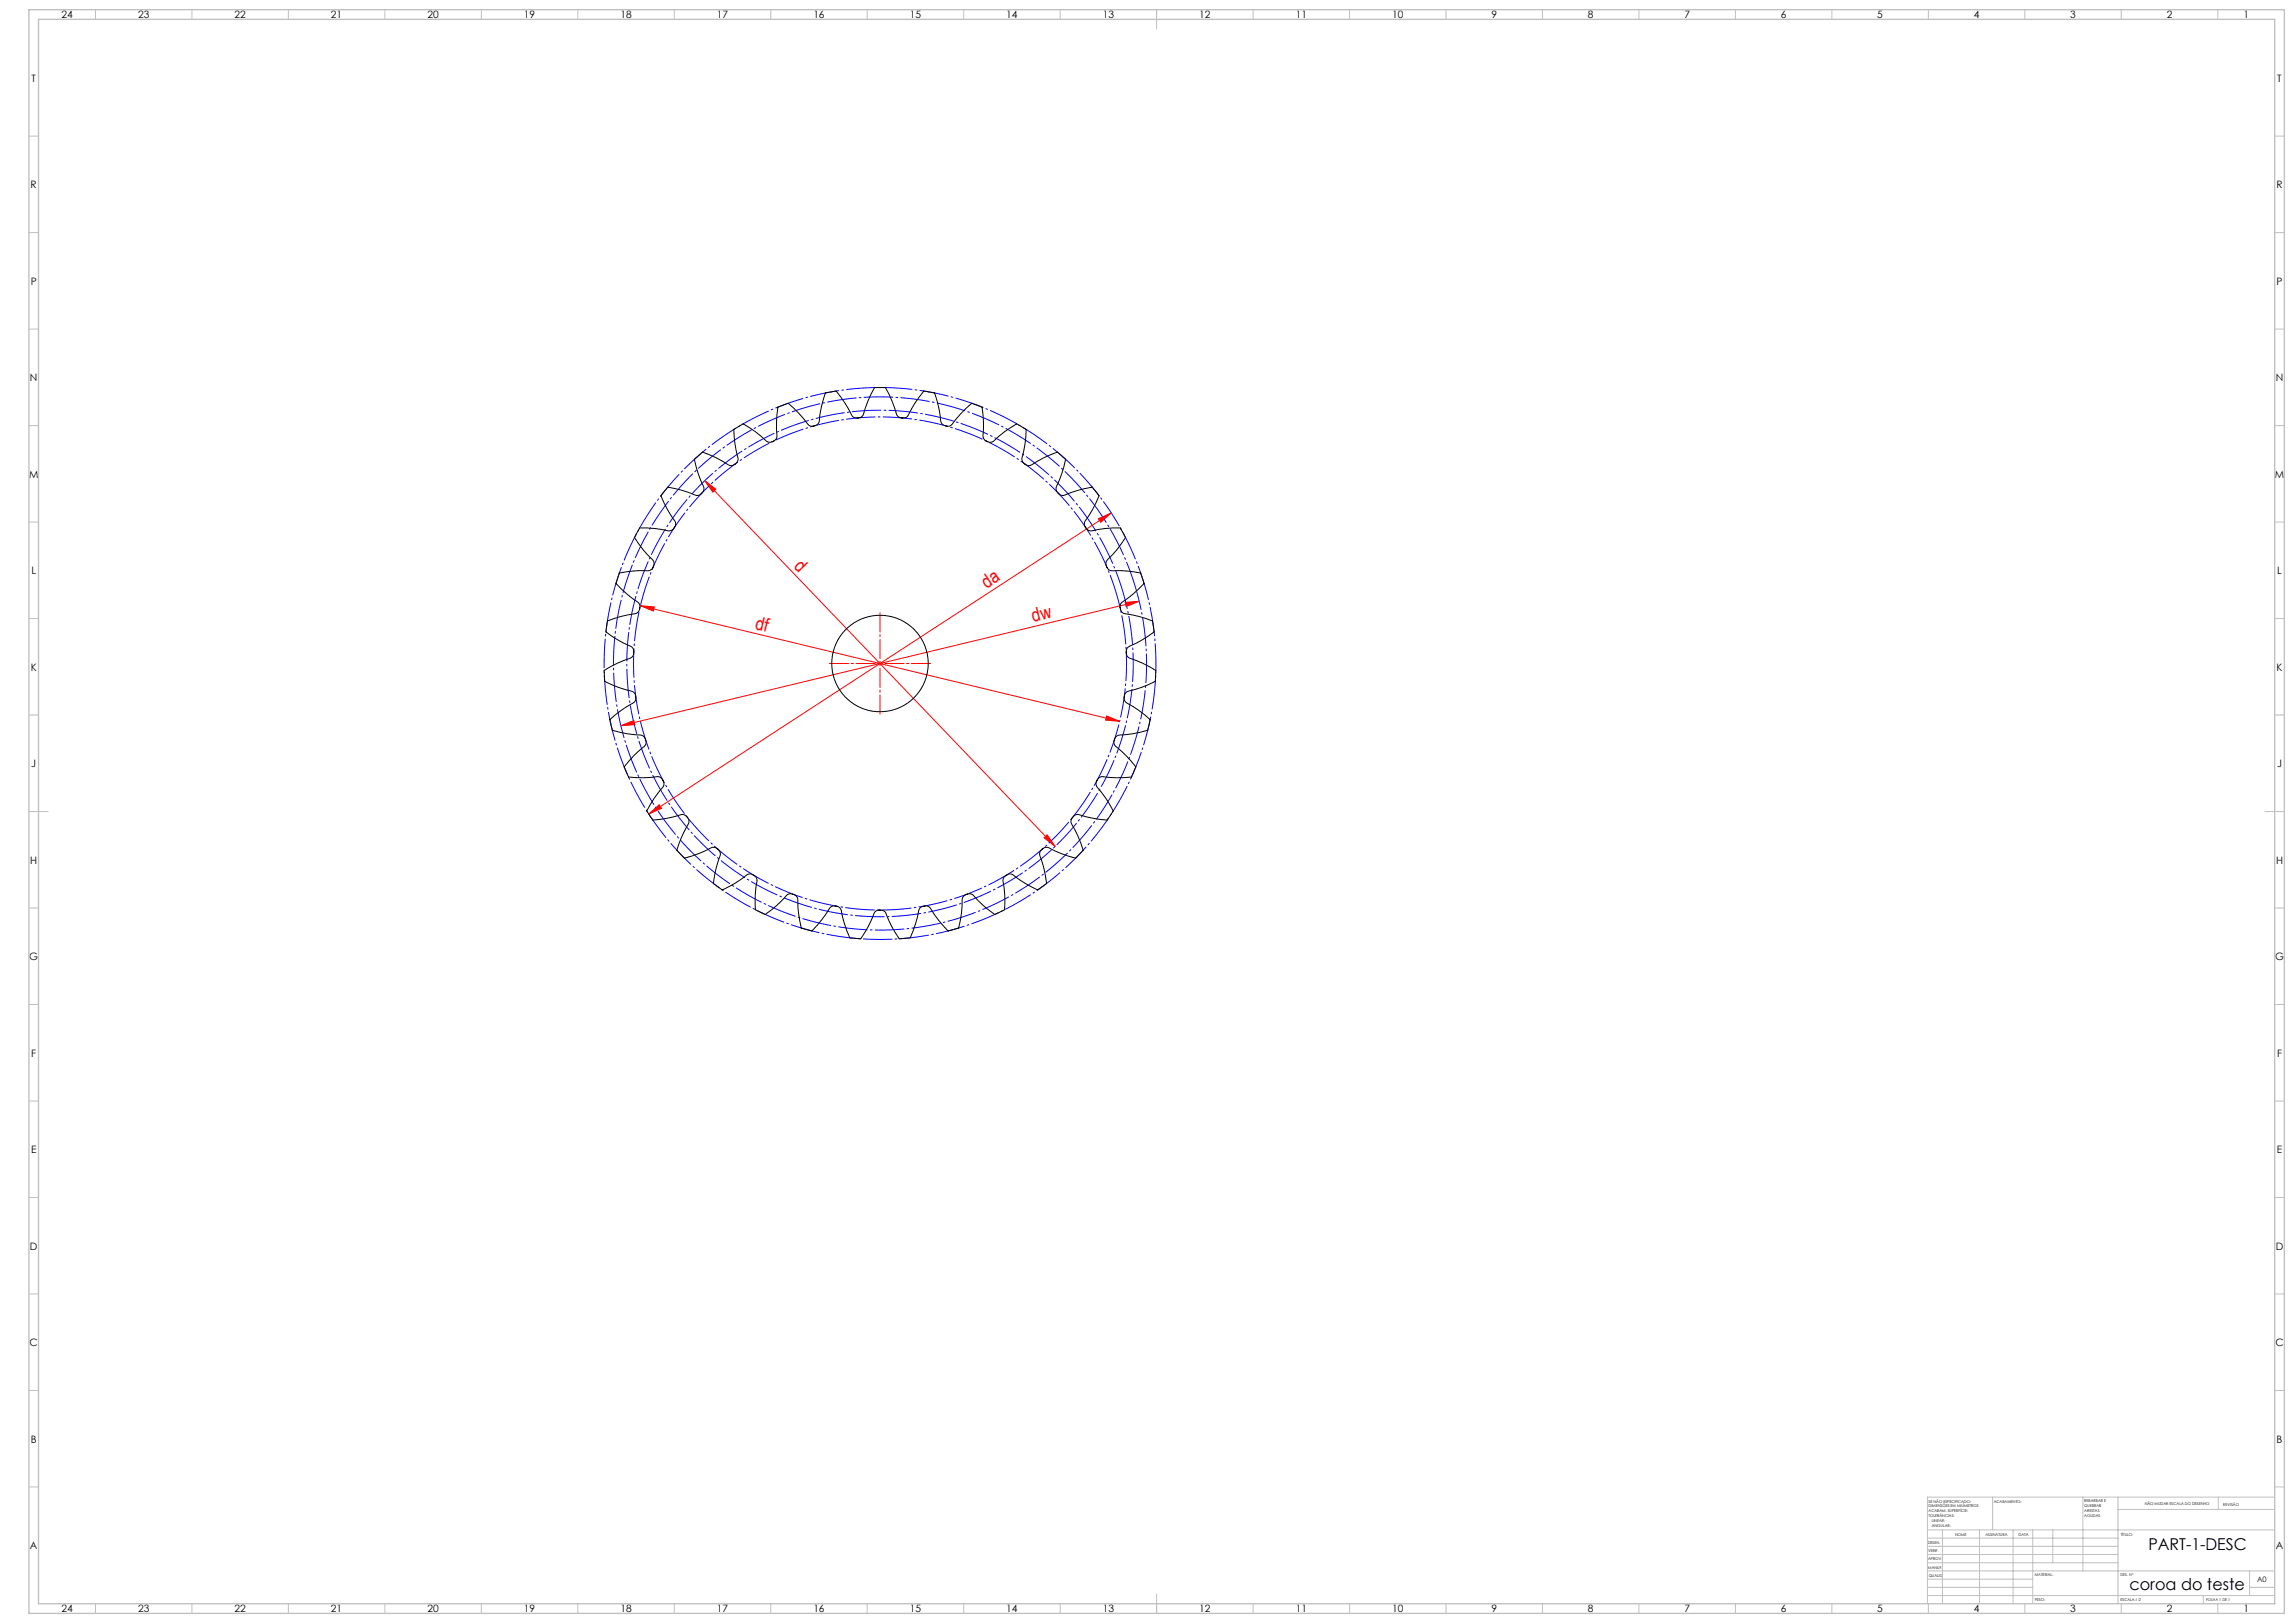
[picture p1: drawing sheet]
<svg xmlns="http://www.w3.org/2000/svg" width="1189mm" height="841mm" viewBox="0 0 1189 841" stroke-linecap="round" stroke-linejoin="round" font-family="sans-serif">
<defs><g id="words">
<g font-size="9.9" fill="#f00">
<text x="411" y="294" transform="rotate(46 411 294)">d</text>
<text x="511" y="305" transform="rotate(-33 511 305)">da</text>
<text x="536" y="322" transform="rotate(-14 536 322)">dw</text>
<text x="391" y="326" transform="rotate(14 391 326)">df</text>
</g>
<g font-size="8.5">
<text x="1114" y="803">PART-1-DESC</text>
<text x="1104" y="824">coroa do teste</text>
</g>
<g font-size="5.3">
<text x="32" y="9">24</text>
<text x="72" y="9">23</text>
<text x="122" y="9">22</text>
<text x="172" y="9">21</text>
<text x="222" y="9">20</text>
<text x="272" y="9">19</text>
<text x="322" y="9">18</text>
<text x="372" y="9">17</text>
<text x="422" y="9">16</text>
<text x="472" y="9">15</text>
<text x="522" y="9">14</text>
<text x="572" y="9">13</text>
<text x="622" y="9">12</text>
<text x="672" y="9">11</text>
<text x="722" y="9">10</text>
<text x="773" y="9">9</text>
<text x="823" y="9">8</text>
<text x="873" y="9">7</text>
<text x="923" y="9">6</text>
<text x="973" y="9">5</text>
<text x="1023" y="9">4</text>
<text x="1073" y="9">3</text>
<text x="1123" y="9">2</text>
<text x="1163" y="9">1</text>
<text x="16" y="42">T</text>
<text x="1180" y="42">T</text>
<text x="16" y="98">R</text>
<text x="1180" y="98">R</text>
<text x="16" y="148">P</text>
<text x="1180" y="148">P</text>
<text x="16" y="198">N</text>
<text x="1180" y="198">N</text>
<text x="15" y="248">M</text>
<text x="1179" y="248">M</text>
<text x="16" y="298">L</text>
<text x="1180" y="298">L</text>
<text x="16" y="348">K</text>
<text x="1180" y="348">K</text>
<text x="16" y="398">J</text>
<text x="1180" y="398">J</text>
<text x="16" y="448">H</text>
<text x="1180" y="448">H</text>
<text x="15" y="498">G</text>
<text x="1179" y="498">G</text>
<text x="16" y="548">F</text>
<text x="1180" y="548">F</text>
<text x="16" y="598">E</text>
<text x="1180" y="598">E</text>
<text x="16" y="648">D</text>
<text x="1180" y="648">D</text>
<text x="15" y="698">C</text>
<text x="1179" y="698">C</text>
<text x="16" y="748">B</text>
<text x="1180" y="748">B</text>
<text x="16" y="803">A</text>
<text x="1180" y="803">A</text>
<text x="32" y="835">24</text>
<text x="72" y="835">23</text>
<text x="122" y="835">22</text>
<text x="172" y="835">21</text>
<text x="222" y="835">20</text>
<text x="272" y="835">19</text>
<text x="322" y="835">18</text>
<text x="372" y="835">17</text>
<text x="422" y="835">16</text>
<text x="472" y="835">15</text>
<text x="522" y="835">14</text>
<text x="572" y="835">13</text>
<text x="622" y="835">12</text>
<text x="672" y="835">11</text>
<text x="722" y="835">10</text>
<text x="773" y="835">9</text>
<text x="823" y="835">8</text>
<text x="873" y="835">7</text>
<text x="923" y="835">6</text>
<text x="973" y="835">5</text>
<text x="1023" y="835">4</text>
<text x="1073" y="835">3</text>
<text x="1123" y="835">2</text>
<text x="1163" y="835">1</text>
</g>
<text font-size="3.9" x="1170" y="820">A0</text>
<g font-size="2">
<text x="1000" y="779">SE NÃO ESPECIFICADO:</text>
<text x="1033" y="779">ACABAMENTO:</text>
<text x="1080" y="778">REBARBAR E</text>
<text x="1112" y="780">NÃO MUDAR ESCALA DO DESENHO</text>
<text x="1000" y="781">DIMENSÕES EM MILÍMETROS</text>
<text x="1000" y="784">ACABAM. SUPERFÍCIE:</text>
<text x="1080" y="781">QUEBRAR</text>
<text x="1080" y="783">ARESTAS</text>
<text x="1080" y="786">AGUDAS</text>
<text x="1152" y="780">REVISÃO</text>
<text x="1000" y="786">TOLERÂNCIAS:</text>
<text x="1001" y="789">LINEAR:</text>
<text x="1001" y="791">ANGULAR:</text>
<text x="1013" y="796">NOME</text>
<text x="1029" y="796">ASSINATURA</text>
<text x="1046" y="796">DATA</text>
<text x="1099" y="796">TÍTULO:</text>
<text x="999" y="800">DESEN.</text>
<text x="999" y="808">APROV.</text>
<text x="999" y="804">VERIF.</text>
<text x="999" y="813">MANUF.</text>
<text x="1000" y="817">QUALID</text>
<text x="1055" y="817">MATERIAL:</text>
<text x="1099" y="817">DES. Nº</text>
<text x="1055" y="830">PESO:</text>
<text x="1099" y="830">ESCALA:1:2</text>
<text x="1143" y="830">FOLHA 1 DE 1</text>
</g>
</g></defs>
<g fill="none" stroke="#f00" stroke-width=".52">
<path d="M365 249l182 190M365 249l6 4-2 2zM569 269l7-3-5 5zM576 266l-240 156M332 314h7v3zM332 314l248 60M583 312h7l-6 2zM590 312l-268 64M455 344h2M456 343v2M322 376l7-3v2zM574 371l6 3-7-1z"/>
<path d="M336 422l6-5 1 2zM541 434l2-1 4 6z"/>
</g>
<path d="M582 305a131 131 0 0 0-220-52 131 131 0 0 0 60 218 131 131 0 0 0 161-159l-1-7" fill="none" stroke="#00f" stroke-width=".52" stroke-dasharray="15.2 1.3 1.3 1.3" stroke-dashoffset="4.9" stroke-linecap="butt"/>
<path d="M593 302a143 143 0 0 0-240-58 143 143 0 0 0 66 238 143 143 0 0 0 176-173l-2-7" fill="none" stroke="#00f" stroke-width=".52" stroke-dasharray="15.2 1.3 1.3 1.3" stroke-dashoffset="6" stroke-linecap="butt"/>
<path d="M578 306a128 128 0 0 0-214-51 128 128 0 0 0 59 212 128 128 0 0 0 157-154l-2-7" fill="none" stroke="#00f" stroke-width=".52" stroke-dasharray="15.2 1.3 1.3 1.3" stroke-dashoffset="6.3" stroke-linecap="butt"/>
<path d="M588 303a138 138 0 0 0-231-55 138 138 0 0 0 63 229 138 138 0 0 0 170-167l-2-7" fill="none" stroke="#00f" stroke-width=".52" stroke-dasharray="15.2 1.3 1.3 1.3" stroke-dashoffset="2.2" stroke-linecap="butt"/>
<path d="M454 344h-24M456 341v-23M456 346v24M459 344h23" fill="none" stroke="#f00" stroke-width=".52" stroke-dasharray="15.2 1.3 1.3 1.3" stroke-dashoffset="5.3"/>
<g fill="none" stroke="#c0c0c0" stroke-width=".52">
<path d="M49 5v5M99 5v5M149 5v5M199 5v5M249 5v5M299 5v5M349 5v5M399 5v5M449 5v5M499 5v5M549 5v5M599 5v10"/>
<path d="M649 5v5M699 5v5M749 5v5M799 5v5M849 5v5M899 5v5M949 5v5M999 5v5M1049 5v5M1099 5v5M1149 5v5M15 71h5"/>
<path d="M1179 71h5M15 121h5M1179 121h5M15 171h5M1179 171h5M15 221h5M1179 221h5M15 271h5M1179 271h5M15 321h5M1179 321h5M15 371h5"/>
<path d="M1179 371h5M15 421h10M1174 421h10M15 471h5M1179 471h5M15 521h5M1179 521h5M15 571h5M1179 571h5M15 621h5M1179 621h5M15 671h5"/>
<path d="M1179 671h5M15 721h5M1179 721h5M15 771h5M1033 776v17M1080 776v38M1098 776v55M1150 776v6M1179 771h5M1179 776h-180v55M999 793h180M999 797h99"/>
<path d="M1007 793v38M1026 793v38M1043 793v38M1054 793v38M1064 793v17M1098 782h81M999 810h99M999 806h99M999 801h99M999 818h55M999 814h180M1166 814v13"/>
<path d="M49 831v5M99 831v5M149 831v5M199 831v5M249 831v5M299 831v5M349 831v5M399 831v5M449 831v5M499 831v5M549 831v5M599 826v10"/>
<path d="M649 831v5M699 831v5M749 831v5M799 831v5M849 831v5M899 831v5M949 831v5M999 827h180M999 823h55M999 831v5M1049 831v5M1099 831v5"/>
<path d="M1142 827v4M1149 831v5M1166 823h13"/>
</g>
<path d="M15 5h1169v831h-1169zM20 10h1159v821h-1159z" fill="none" stroke="#c0c0c0" stroke-width=".7"/>
<g fill="#f00">
<path d="M541 434l6 5-4-6zM365 249l4 6 2-2z"/>
<path d="M574 371l-1 2 7 1zM332 314l7 3v-3z"/>
<path d="M322 376l7-1v-2zM583 312l1 2 6-2z"/>
<path d="M336 422l7-3-1-2zM569 269l2 2 5-5z"/>
</g>
<g fill="none" stroke="#000" stroke-width=".52">
<path d="M360 238l4-4 7 3 7 4h2l2-1a4 4 0 0 0 0-5l-2-12 5-3 7 4 6 5h1l3-1a4 4 0 0 0 1-4v-13l3-1 3-1 9 9a3 3 0 0 0 4 3l1-1 1-1 2-8 2-7 5-1 5 6 3 6a4 4 0 0 0 7 0l3-11 2-3h1h5l3 7 3 7a4 4 0 0 0 6 0l3-6 5-6h4l1 1 2 4 2 10a4 4 0 0 0 6 2l4-6 6-5 2 1 3 1 1 8-1 7a4 4 0 0 0 6 2l6-4 6-4 2 1 3 2-1 7-1 7a4 4 0 0 0 5 4l9-5 4-2 1 1 3 3-2 7-2 7a4 4 0 0 0 4 5l7-3 7-2 1 2 3 3-4 7-3 6a4 4 0 0 0 3 5l7-1h8l2 3v2l-2 3-7 8a4 4 0 0 0 2 6h8l7 1 1 3 1 2-6 6-5 4a4 4 0 0 0 1 6l7 1 7 3 1 3v2l-6 5-7 3a4 4 0 0 0 1 6l6 3 7 3v3v3l-7 3-7 2a4 4 0 0 0-1 6l6 4 6 5v2l-1 3-8 2-7 1a4 4 0 0 0-2 6l6 5 5 5-1 3-2 3h-7l-7-1a4 4 0 0 0-3 6l4 6 4 6-2 3-1 2-8-1-7-2a4 4 0 0 0-4 5l5 10 1 4-1 1-3 3-7-3-6-3a4 4 0 0 0-5 4l2 7 1 8-2 2-2 1-7-3-6-5a4 4 0 0 0-5 4l1 7v7l-3 2-2 1-6-5-5-5a4 4 0 0 0-6 2l-1 7-1 8-4 1h-2l-5-5-4-6a4 4 0 0 0-6 1l-2 7-2 7h-4h-2l-4-6-3-7a4 4 0 0 0-6 0l-3 7-4 6h-2h-4l-2-7-2-7a4 4 0 0 0-6-1l-4 6-5 5h-2l-4-1-1-8v-7a4 4 0 0 0-6-2l-5 5-6 5-2-1-3-2-1-7 1-7a2.9 2.9 0 0 0-1-3l-3-1-7 5-7 3-4-3 1-8 2-7a4 4 0 0 0-4-4l-7 3-7 3-3-3-1-1 1-4 5-10a2.9 2.9 0 0 0-1-4l-2-1-8 2-8 1-3-5 4-6 4-6a4 4 0 0 0-2-6l-8 1h-7l-2-4-1-2 3-3 8-7a4 4 0 0 0-2-6l-7-1-8-2v-2l-1-3 6-5 6-4a4 4 0 0 0-1-6l-7-2-7-3v-3v-3l7-3 7-3a4 4 0 0 0 0-6l-7-3-6-5v-2l1-3 7-3 7-1a4 4 0 0 0 2-6l-9-7-3-3 1-1 1-4 8-1h7a4 4 0 0 0 2-6l-7-8-2-3v-2l3-3h7l7 1a4 4 0 0 0 4-5l-4-6-3-7 2-3 1-2 8 2 6 3a4 4 0 0 0 5-5l-3-7z"/>
<circle cx="456" cy="344" r="25"/>
</g>
<use href="#words"/>
</svg>
